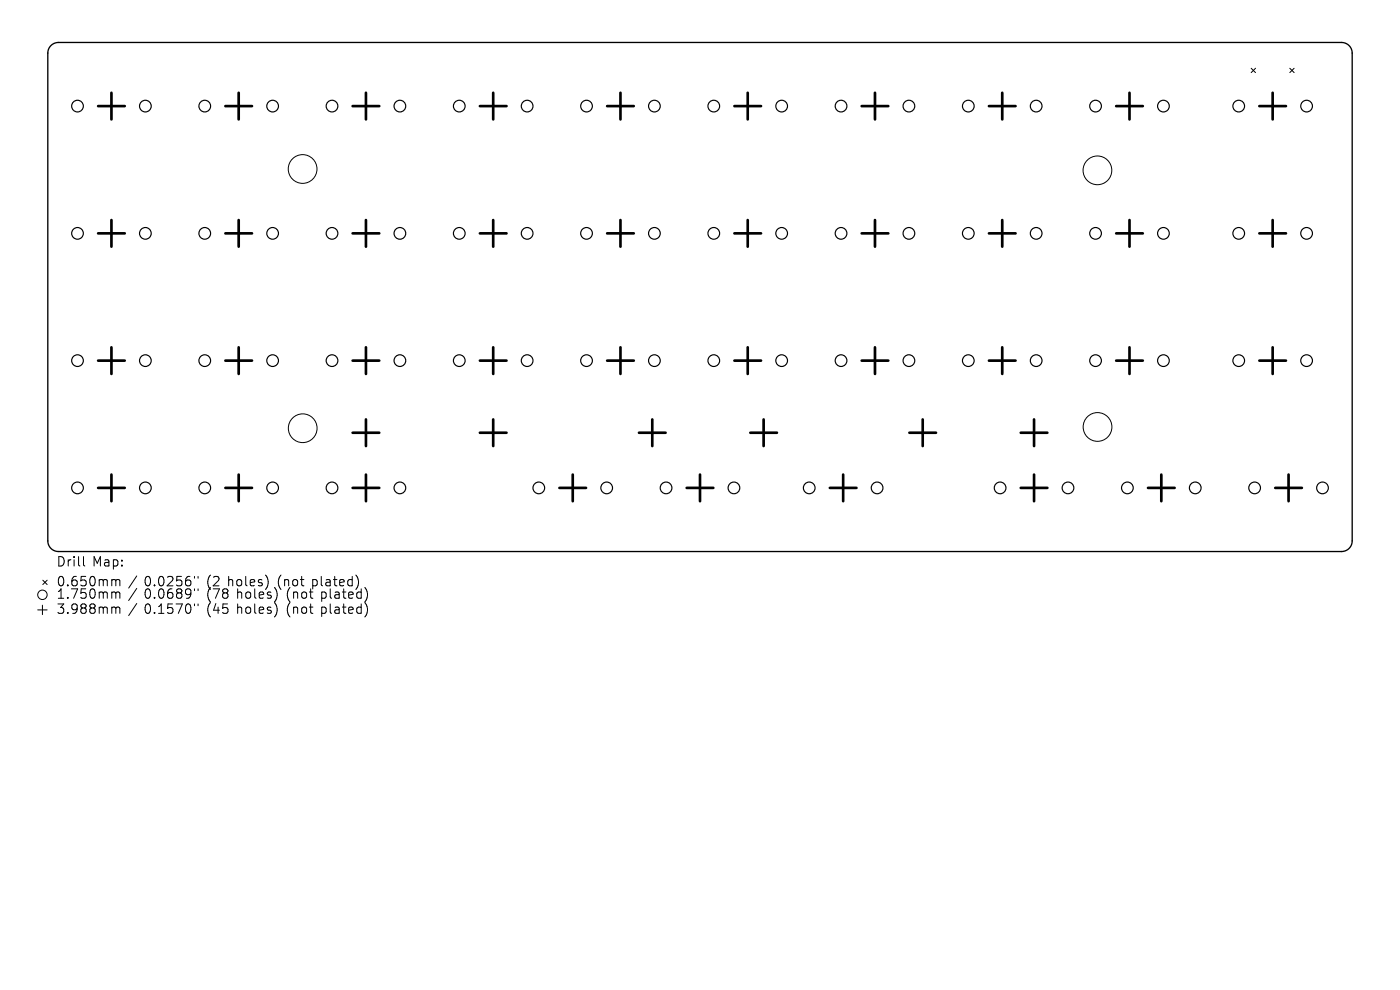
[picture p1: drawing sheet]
<svg xmlns="http://www.w3.org/2000/svg" width="297mm" height="210mm" viewBox="0 0 297 210" stroke-linecap="round" stroke-linejoin="round" font-family="sans-serif">
<defs><g id="words">
<g font-size="2.8">
<text x="12" y="120.6">Drill</text>
<text x="12" y="124.8">0.650mm</text>
<text x="19.6" y="120.6">Map:</text>
<text x="30.6" y="124.8">0.0256&quot;</text>
<text x="43.9" y="124.8">(2</text>
<text x="48.4" y="124.8">holes)</text>
<text x="59.1" y="124.8">(not</text>
<text x="66.5" y="124.8">plated)</text>
<text x="12" y="127.4">1.750mm</text>
<text x="12" y="130.6">3.988mm</text>
<text x="30.6" y="127.4">0.0689&quot;</text>
<text x="30.6" y="130.6">0.1570&quot;</text>
<text x="43.9" y="127.4">(78</text>
<text x="43.9" y="130.6">(45</text>
<text x="50.3" y="127.4">holes)</text>
<text x="50.3" y="130.6">holes)</text>
<text x="61" y="127.4">(not</text>
<text x="61" y="130.6">(not</text>
<text x="68.4" y="127.4">plated)</text>
<text x="68.4" y="130.6">plated)</text>
</g>
</g></defs>
<path d="M10.8 9.6l.6-.4 1-.2h272.2a2.25 2.25 0 0 1 2.3 2.3v103.4a2.25 2.25 0 0 1-2.3 2.3h-272.2a2.25 2.25 0 0 1-2.3-2.3v-103.4l.2-.8z" fill="none" stroke="#000" stroke-width=".28"/>
<g fill="none" stroke="#000" stroke-width=".21">
<path d="M265.4 14.5l1 .9M266.4 14.5l-1 .9M273.6 14.5l.9 .9M274.5 14.5l-.9 .9M17.7 118.1v1.7l.3 .3M8 129.4h2M9 128.4v2M9.1 123.1l.9 .9M10 123.1l-.9 .9M24.3 122.9l.3 .3M24.3 125.6l.3 .3M24.3 128.8l.3 .3"/>
<path d="M24.6 123.2v1.1M24.6 125.9v1M24.6 129.1v1M24.6 123.2l.3-.3 .4 .1 .1 1.3M24.6 125.9l.3-.3 .4 .1 .1 1.2M24.6 129.1l.3-.3 .4 .1 .1 1.2M29 122.2l-1.7 2.5M29 124.8l-1.7 2.6M29 128l-1.7 2.6M41.3 122.3v.4M41.3 124.9v.4M41.3 128.1v.4"/>
<path d="M42 122.3v.4M42 124.9v.4M42 128.1v.4M56.8 122.8v1.4M58.7 128.7v1.3M58.8 126l-.1 .8M75.6 122.1l.5 1.2-.2 1.2M77.5 124.7a2.35 2.35 0 0 1 0 2.9M77.5 127.9a2.35 2.35 0 0 1 0 2.9"/>
<circle cx="64.2" cy="35.8" r="3"/>
<circle cx="232.8" cy="36.1" r="3"/>
<circle cx="64.2" cy="90.8" r="3"/>
<circle cx="232.8" cy="90.6" r="3"/>
<circle cx="9" cy="126.2" r="1"/>
</g>
<g fill="none" stroke="#000" stroke-width=".25">
<circle cx="16.4" cy="22.5" r="1.24"/>
<circle cx="30.8" cy="22.5" r="1.24"/>
<circle cx="43.4" cy="22.5" r="1.24"/>
<circle cx="57.8" cy="22.5" r="1.24"/>
<circle cx="70.4" cy="22.5" r="1.24"/>
<circle cx="84.8" cy="22.5" r="1.24"/>
<circle cx="97.4" cy="22.5" r="1.24"/>
<circle cx="111.8" cy="22.5" r="1.24"/>
<circle cx="124.4" cy="22.5" r="1.24"/>
<circle cx="138.8" cy="22.5" r="1.24"/>
<circle cx="151.4" cy="22.5" r="1.24"/>
<circle cx="165.8" cy="22.5" r="1.24"/>
<circle cx="178.4" cy="22.5" r="1.24"/>
<circle cx="192.8" cy="22.5" r="1.24"/>
<circle cx="205.4" cy="22.5" r="1.24"/>
<circle cx="219.8" cy="22.5" r="1.24"/>
<circle cx="232.4" cy="22.5" r="1.24"/>
<circle cx="246.8" cy="22.5" r="1.24"/>
<circle cx="262.8" cy="22.5" r="1.24"/>
<circle cx="277.2" cy="22.5" r="1.24"/>
<circle cx="16.4" cy="49.5" r="1.24"/>
<circle cx="30.8" cy="49.5" r="1.24"/>
<circle cx="43.4" cy="49.5" r="1.24"/>
<circle cx="57.8" cy="49.5" r="1.24"/>
<circle cx="70.4" cy="49.5" r="1.24"/>
<circle cx="84.8" cy="49.5" r="1.24"/>
<circle cx="97.4" cy="49.5" r="1.24"/>
<circle cx="111.8" cy="49.5" r="1.24"/>
<circle cx="124.4" cy="49.5" r="1.24"/>
<circle cx="138.8" cy="49.5" r="1.24"/>
<circle cx="151.4" cy="49.5" r="1.24"/>
<circle cx="165.8" cy="49.5" r="1.24"/>
<circle cx="178.4" cy="49.5" r="1.24"/>
<circle cx="192.8" cy="49.5" r="1.24"/>
<circle cx="205.4" cy="49.5" r="1.24"/>
<circle cx="219.8" cy="49.5" r="1.24"/>
<circle cx="232.4" cy="49.5" r="1.24"/>
<circle cx="246.8" cy="49.5" r="1.24"/>
<circle cx="262.8" cy="49.5" r="1.24"/>
<circle cx="277.2" cy="49.5" r="1.24"/>
<circle cx="16.4" cy="76.5" r="1.24"/>
<circle cx="30.8" cy="76.5" r="1.24"/>
<circle cx="43.4" cy="76.5" r="1.24"/>
<circle cx="57.8" cy="76.5" r="1.24"/>
<circle cx="70.4" cy="76.5" r="1.24"/>
<circle cx="84.8" cy="76.5" r="1.24"/>
<circle cx="97.4" cy="76.5" r="1.24"/>
<circle cx="111.8" cy="76.5" r="1.24"/>
<circle cx="124.4" cy="76.5" r="1.24"/>
<circle cx="138.8" cy="76.5" r="1.24"/>
<circle cx="151.4" cy="76.5" r="1.24"/>
<circle cx="165.8" cy="76.5" r="1.24"/>
<circle cx="178.4" cy="76.5" r="1.24"/>
<circle cx="192.8" cy="76.5" r="1.24"/>
<circle cx="205.4" cy="76.5" r="1.24"/>
<circle cx="219.8" cy="76.5" r="1.24"/>
<circle cx="232.4" cy="76.5" r="1.24"/>
<circle cx="246.8" cy="76.5" r="1.24"/>
<circle cx="262.8" cy="76.5" r="1.24"/>
<circle cx="277.2" cy="76.5" r="1.24"/>
<circle cx="16.4" cy="103.5" r="1.24"/>
<circle cx="30.8" cy="103.5" r="1.24"/>
<circle cx="43.4" cy="103.5" r="1.24"/>
<circle cx="57.8" cy="103.5" r="1.24"/>
<circle cx="70.4" cy="103.5" r="1.24"/>
<circle cx="84.8" cy="103.5" r="1.24"/>
<circle cx="114.3" cy="103.5" r="1.24"/>
<circle cx="128.7" cy="103.5" r="1.24"/>
<circle cx="141.3" cy="103.5" r="1.24"/>
<circle cx="155.7" cy="103.5" r="1.24"/>
<circle cx="171.7" cy="103.5" r="1.24"/>
<circle cx="186.1" cy="103.5" r="1.24"/>
<circle cx="212.2" cy="103.5" r="1.24"/>
<circle cx="226.6" cy="103.5" r="1.24"/>
<circle cx="239.2" cy="103.5" r="1.24"/>
<circle cx="253.6" cy="103.5" r="1.24"/>
<circle cx="266.2" cy="103.5" r="1.24"/>
<circle cx="280.6" cy="103.5" r="1.24"/>
</g>
<g fill="none" stroke="#000" stroke-width=".57">
<path d="M23.6 19.7v5.6M50.6 19.7v5.6M77.6 19.7v5.6M104.6 19.7v5.6M131.6 19.7v5.6M158.6 19.7v5.6M185.6 19.7v5.6M212.6 19.7v5.6M239.6 19.7v5.6M270 19.7v5.6M20.8 22.5h5.7M47.8 22.5h5.7"/>
<path d="M74.8 22.5h5.7M101.8 22.5h5.7M128.8 22.5h5.7M155.8 22.5h5.7M182.8 22.5h5.6M209.8 22.5h5.6M236.8 22.5h5.6M267.2 22.5h5.6M20.8 49.5h5.7M23.6 46.7v5.6M47.8 49.5h5.7M50.6 46.7v5.6"/>
<path d="M74.8 49.5h5.7M77.6 46.7v5.6M101.8 49.5h5.7M104.6 46.7v5.6M128.8 49.5h5.7M131.6 46.7v5.6M155.8 49.5h5.7M158.6 46.7v5.6M182.8 49.5h5.6M185.6 46.7v5.6M209.8 49.5h5.6M212.6 46.7v5.6"/>
<path d="M236.8 49.5h5.6M239.6 46.7v5.6M267.2 49.5h5.6M270 46.7v5.6M20.8 76.5h5.7M23.6 73.7v5.6M47.8 76.5h5.7M50.6 73.7v5.6M74.8 76.5h5.7M77.6 73.7v5.6M101.8 76.5h5.7M104.6 73.7v5.6"/>
<path d="M128.8 76.5h5.7M131.6 73.7v5.6M155.8 76.5h5.7M158.6 73.7v5.6M182.8 76.5h5.6M185.6 73.7v5.6M209.8 76.5h5.6M212.6 73.7v5.6M236.8 76.5h5.6M239.6 73.7v5.6M267.2 76.5h5.6M270 73.7v5.6"/>
<path d="M74.8 91.8h5.7M77.6 89v5.6M101.8 91.8h5.7M104.6 89v5.6M135.6 91.8h5.6M138.4 89v5.6M159.2 91.8h5.6M162 89v5.6M192.9 91.8h5.7M195.7 89v5.6M216.5 91.8h5.7M219.4 89v5.6"/>
<path d="M20.8 103.5h5.7M23.6 100.7v5.6M47.8 103.5h5.7M50.6 100.7v5.6M74.8 103.5h5.7M77.6 100.7v5.6M118.7 103.5h5.6M121.5 100.7v5.6M145.7 103.5h5.6M148.5 100.7v5.6M176 103.5h5.7M178.9 100.7v5.6"/>
<path d="M216.5 103.5h5.7M219.4 100.7v5.6M243.5 103.5h5.7M246.4 100.7v5.6M270.5 103.5h5.7M273.4 100.7v5.6"/>
</g>
<use href="#words"/>
</svg>
